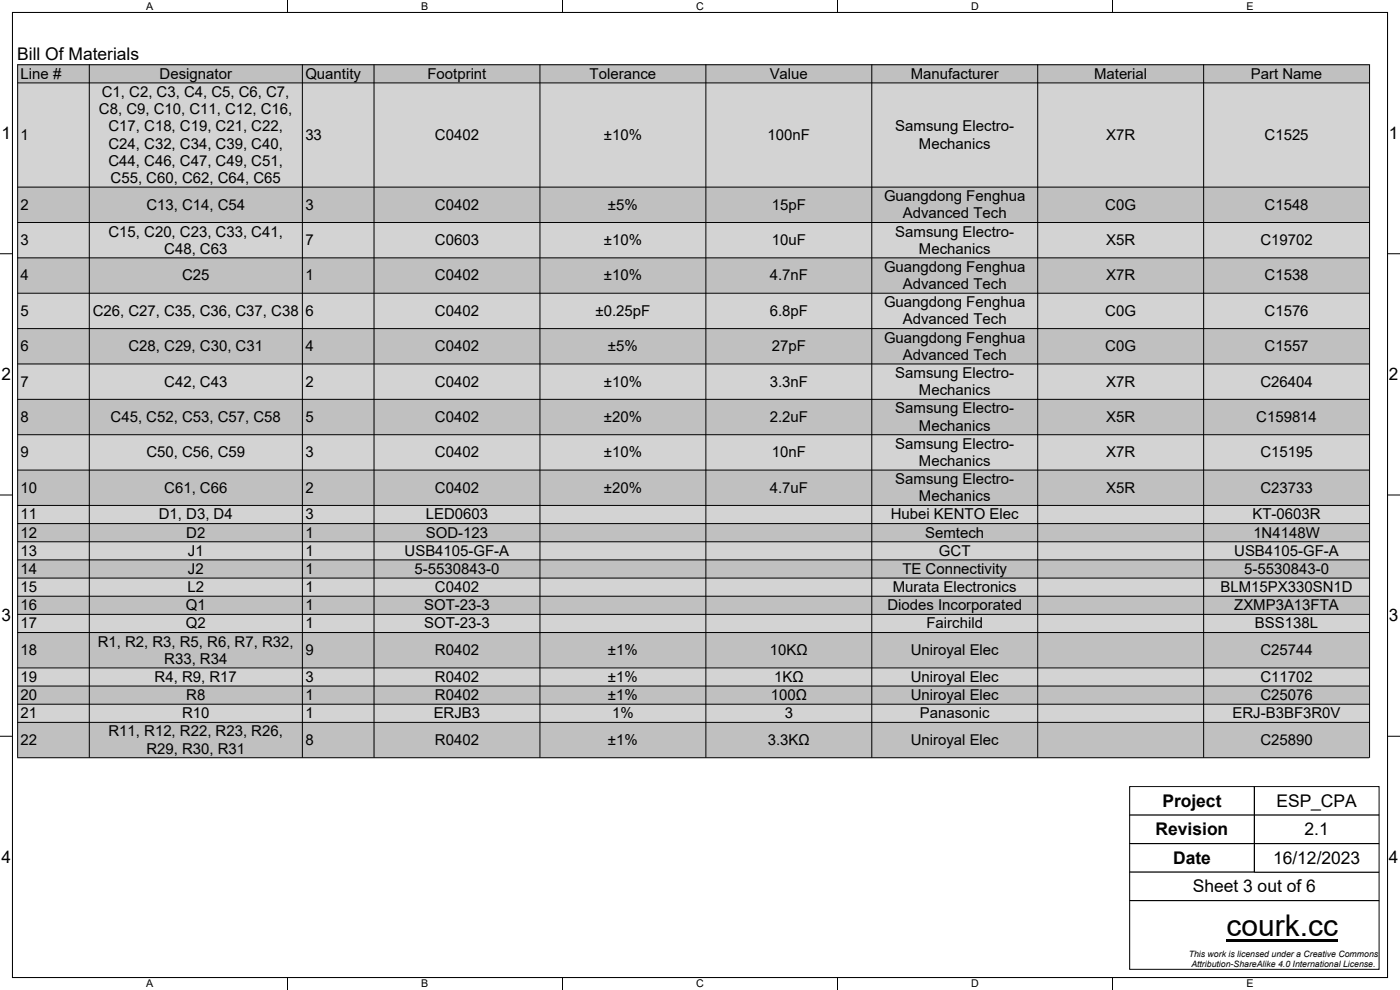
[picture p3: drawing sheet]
<svg xmlns="http://www.w3.org/2000/svg" width="297mm" height="210mm" viewBox="0 0 297 210" stroke-linecap="round" stroke-linejoin="round" font-family="sans-serif">
<defs><g id="words">
<text font-size="6.3" x="260.2" y="198.5">courk.cc</text>
<g font-size="3.7">
<text x="3.6" y="12.7">Bill Of Materials</text>
<text x="246.6" y="171.1">Project</text>
<text x="270.8" y="171.1">ESP_CPA</text>
<text x="245.2" y="177.2">Revision</text>
<text x="276.8" y="177.2">2.1</text>
<text x="248.9" y="183.2">Date</text>
<text x="270.1" y="183.2">16/12/2023</text>
<text x="253" y="189.2">Sheet 3 out of 6</text>
</g>
<g font-size="3.6">
<text x=".3" y="29.4">1</text>
<text x="294.7" y="29.4">1</text>
<text x=".3" y="80.6">2</text>
<text x="294.7" y="80.6">2</text>
<text x=".3" y="131.8">3</text>
<text x="294.7" y="131.8">3</text>
<text x=".3" y="183">4</text>
<text x="294.7" y="183">4</text>
</g>
<g font-size="3.2">
<text x="4.4" y="16.7">Line #</text>
<text x="33.9" y="16.7">Designator</text>
<text x="64.8" y="16.7">Quantity</text>
<text x="90.7" y="16.7">Footprint</text>
<text x="125.1" y="16.7">Tolerance</text>
<text x="163.3" y="16.7">Value</text>
<text x="193.2" y="16.7">Manufacturer</text>
<text x="232.1" y="16.7">Material</text>
<text x="265.4" y="16.7">Part Name</text>
<text x="21.6" y="20.6">C1, C2, C3, C4, C5, C6, C7,</text>
<text x="4.4" y="29.7">1</text>
<text x="21" y="24.2">C8, C9, C10, C11, C12, C16,</text>
<text x="23" y="27.9">C17, C18, C19, C21, C22,</text>
<text x="64.8" y="29.7">33</text>
<text x="92.3" y="29.7">C0402</text>
<text x="128.1" y="29.7">±10%</text>
<text x="162.8" y="29.7">100nF</text>
<text x="189.9" y="27.9">Samsung Electro-</text>
<text x="234.7" y="29.7">X7R</text>
<text x="268.3" y="29.7">C1525</text>
<text x="23" y="31.5">C24, C32, C34, C39, C40,</text>
<text x="23" y="35.2">C44, C46, C47, C49, C51,</text>
<text x="195" y="31.5">Mechanics</text>
<text x="23.5" y="38.8">C55, C60, C62, C64, C65</text>
<text x="4.4" y="44.5">2</text>
<text x="31" y="44.5">C13, C14, C54</text>
<text x="64.8" y="44.5">3</text>
<text x="92.3" y="44.5">C0402</text>
<text x="129" y="44.5">±5%</text>
<text x="163.7" y="44.5">15pF</text>
<text x="187.5" y="42.7">Guangdong Fenghua</text>
<text x="191.5" y="46.3">Advanced Tech</text>
<text x="234.5" y="44.5">C0G</text>
<text x="268.3" y="44.5">C1548</text>
<text x="4.4" y="52">3</text>
<text x="23" y="50.2">C15, C20, C23, C33, C41,</text>
<text x="34.8" y="53.8">C48, C63</text>
<text x="64.8" y="52">7</text>
<text x="92.3" y="52">C0603</text>
<text x="128.1" y="52">±10%</text>
<text x="163.7" y="52">10uF</text>
<text x="189.9" y="50.2">Samsung Electro-</text>
<text x="195" y="53.8">Mechanics</text>
<text x="234.7" y="52">X5R</text>
<text x="267.4" y="52">C19702</text>
<text x="4.4" y="59.5">4</text>
<text x="38.6" y="59.5">C25</text>
<text x="64.8" y="59.5">1</text>
<text x="92.3" y="59.5">C0402</text>
<text x="128.1" y="59.5">±10%</text>
<text x="163.3" y="59.5">4.7nF</text>
<text x="187.5" y="57.7">Guangdong Fenghua</text>
<text x="234.7" y="59.5">X7R</text>
<text x="268.3" y="59.5">C1538</text>
<text x="187.5" y="65.2">Guangdong Fenghua</text>
<text x="191.5" y="61.3">Advanced Tech</text>
<text x="4.4" y="67">5</text>
<text x="19.7" y="67">C26, C27, C35, C36, C37, C38</text>
<text x="64.8" y="67">6</text>
<text x="92.3" y="67">C0402</text>
<text x="126.3" y="67">±0.25pF</text>
<text x="163.3" y="67">6.8pF</text>
<text x="191.5" y="68.8">Advanced Tech</text>
<text x="234.5" y="67">C0G</text>
<text x="268.3" y="67">C1576</text>
<text x="4.4" y="74.5">6</text>
<text x="27.3" y="74.5">C28, C29, C30, C31</text>
<text x="64.8" y="74.5">4</text>
<text x="92.3" y="74.5">C0402</text>
<text x="129" y="74.5">±5%</text>
<text x="163.7" y="74.5">27pF</text>
<text x="187.5" y="72.7">Guangdong Fenghua</text>
<text x="191.5" y="76.3">Advanced Tech</text>
<text x="234.5" y="74.5">C0G</text>
<text x="268.3" y="74.5">C1557</text>
<text x="4.4" y="82">7</text>
<text x="34.8" y="82">C42, C43</text>
<text x="64.8" y="82">2</text>
<text x="92.3" y="82">C0402</text>
<text x="128.1" y="82">±10%</text>
<text x="163.3" y="82">3.3nF</text>
<text x="189.9" y="80.2">Samsung Electro-</text>
<text x="195" y="83.8">Mechanics</text>
<text x="234.7" y="82">X7R</text>
<text x="267.4" y="82">C26404</text>
<text x="4.4" y="89.5">8</text>
<text x="23.5" y="89.5">C45, C52, C53, C57, C58</text>
<text x="64.8" y="89.5">5</text>
<text x="92.3" y="89.5">C0402</text>
<text x="128.1" y="89.5">±20%</text>
<text x="163.3" y="89.5">2.2uF</text>
<text x="189.9" y="87.7">Samsung Electro-</text>
<text x="234.7" y="89.5">X5R</text>
<text x="266.5" y="89.5">C159814</text>
<text x="189.9" y="95.2">Samsung Electro-</text>
<text x="195" y="91.3">Mechanics</text>
<text x="4.4" y="97">9</text>
<text x="31" y="97">C50, C56, C59</text>
<text x="64.8" y="97">3</text>
<text x="92.3" y="97">C0402</text>
<text x="128.1" y="97">±10%</text>
<text x="163.7" y="97">10nF</text>
<text x="195" y="98.8">Mechanics</text>
<text x="234.7" y="97">X7R</text>
<text x="267.4" y="97">C15195</text>
<text x="4.4" y="104.5">10</text>
<text x="34.8" y="104.5">C61, C66</text>
<text x="64.8" y="104.5">2</text>
<text x="92.3" y="104.5">C0402</text>
<text x="128.1" y="104.5">±20%</text>
<text x="163.3" y="104.5">4.7uF</text>
<text x="189.9" y="102.7">Samsung Electro-</text>
<text x="195" y="106.3">Mechanics</text>
<text x="234.7" y="104.5">X5R</text>
<text x="267.4" y="104.5">C23733</text>
<text x="4.4" y="110.2">11</text>
<text x="33.7" y="110.2">D1, D3, D4</text>
<text x="64.8" y="110.2">3</text>
<text x="90.3" y="110.2">LED0603</text>
<text x="189" y="110.2">Hubei KENTO Elec</text>
<text x="265.7" y="110.2">KT-0603R</text>
<text x="4.4" y="114">12</text>
<text x="4.4" y="117.9">13</text>
<text x="39.5" y="114">D2</text>
<text x="39.9" y="117.9">J1</text>
<text x="64.8" y="114">1</text>
<text x="64.8" y="117.9">1</text>
<text x="85.8" y="117.9">USB4105-GF-A</text>
<text x="90.3" y="114">SOD-123</text>
<text x="196.3" y="114">Semtech</text>
<text x="199.2" y="117.9">GCT</text>
<text x="261.8" y="117.9">USB4105-GF-A</text>
<text x="265.9" y="114">1N4148W</text>
<text x="4.4" y="121.7">14</text>
<text x="4.4" y="125.6">15</text>
<text x="39.8" y="125.6">L2</text>
<text x="39.9" y="121.7">J2</text>
<text x="64.8" y="121.7">1</text>
<text x="64.8" y="125.6">1</text>
<text x="87.9" y="121.7">5-5530843-0</text>
<text x="92.3" y="125.6">C0402</text>
<text x="189.4" y="125.6">Murata Electronics</text>
<text x="191.4" y="121.7">TE Connectivity</text>
<text x="258.9" y="125.6">BLM15PX330SN1D</text>
<text x="263.9" y="121.7">5-5530843-0</text>
<text x="4.4" y="129.4">16</text>
<text x="39.4" y="129.4">Q1</text>
<text x="64.8" y="129.4">1</text>
<text x="90" y="129.4">SOT-23-3</text>
<text x="188.3" y="129.4">Diodes Incorporated</text>
<text x="261.8" y="129.4">ZXMP3A13FTA</text>
<text x="4.4" y="133.3">17</text>
<text x="20.7" y="137.1">R1, R2, R3, R5, R6, R7, R32,</text>
<text x="39.4" y="133.3">Q2</text>
<text x="64.8" y="133.3">1</text>
<text x="90" y="133.3">SOT-23-3</text>
<text x="196.5" y="133.3">Fairchild</text>
<text x="266.2" y="133.3">BSS138L</text>
<text x="4.4" y="139">18</text>
<text x="34.8" y="140.8">R33, R34</text>
<text x="64.8" y="139">9</text>
<text x="92.3" y="139">R0402</text>
<text x="129" y="139">±1%</text>
<text x="163.3" y="139">10KΩ</text>
<text x="193.2" y="139">Uniroyal Elec</text>
<text x="267.4" y="139">C25744</text>
<text x="4.4" y="144.7">19</text>
<text x="4.4" y="148.5">20</text>
<text x="32.8" y="144.7">R4, R9, R17</text>
<text x="39.5" y="148.5">R8</text>
<text x="64.8" y="144.7">3</text>
<text x="64.8" y="148.5">1</text>
<text x="92.3" y="144.7">R0402</text>
<text x="92.3" y="148.5">R0402</text>
<text x="129" y="144.7">±1%</text>
<text x="129" y="148.5">±1%</text>
<text x="163.5" y="148.5">100Ω</text>
<text x="164.2" y="144.7">1KΩ</text>
<text x="193.2" y="144.7">Uniroyal Elec</text>
<text x="193.2" y="148.5">Uniroyal Elec</text>
<text x="267.4" y="144.7">C11702</text>
<text x="267.4" y="148.5">C25076</text>
<text x="4.4" y="152.4">21</text>
<text x="38.6" y="152.4">R10</text>
<text x="64.8" y="152.4">1</text>
<text x="92" y="152.4">ERJB3</text>
<text x="129.9" y="152.4">1%</text>
<text x="166.5" y="152.4">3</text>
<text x="195.1" y="152.4">Panasonic</text>
<text x="261.5" y="152.4">ERJ-B3BF3R0V</text>
<text x="4.4" y="158">22</text>
<text x="23" y="156.2">R11, R12, R22, R23, R26,</text>
<text x="31" y="159.9">R29, R30, R31</text>
<text x="64.8" y="158">8</text>
<text x="92.3" y="158">R0402</text>
<text x="129" y="158">±1%</text>
<text x="162.9" y="158">3.3KΩ</text>
<text x="193.2" y="158">Uniroyal Elec</text>
<text x="267.4" y="158">C25890</text>
</g>
<g font-size="2.3">
<text x="31" y="2.1">A</text>
<text x="89.4" y="2.1">B</text>
<text x="147.7" y="2.1">C</text>
<text x="206" y="2.1">D</text>
<text x="264.4" y="2.1">E</text>
<text x="31" y="209.5">A</text>
<text x="89.4" y="209.5">B</text>
<text x="147.7" y="209.5">C</text>
<text x="206" y="209.5">D</text>
<text x="264.4" y="209.5">E</text>
</g>
<g font-size="1.9">
<text x="252.2" y="203">This work is licensed under a Creative Commons</text>
<text x="252.7" y="205.2">Attribution-ShareAlike 4.0 International License.</text>
</g>
</g></defs>
<g fill="none" stroke="#000" stroke-width=".21">
<path d="M2.6 2.6h291.8v204.8h-291.8zM61 0v2.6M119.3 0v2.6M177.7 0v2.6M236 0v2.6M0 53.8h2.6M294.4 53.8h2.6M0 105h2.6M294.4 105h2.6M0 156.2h2.6M294.4 156.2h2.6M61 207.4v2.6"/>
<path d="M119.3 207.4v2.6M177.7 207.4v2.6M236 207.4v2.6"/>
</g>
<path d="M239.7 167h26.3v5.8h-26.3z" fill="#fff"/>
<path d="M266.1 166.9v6h-26.5" fill="none" stroke="#000" stroke-width=".21"/>
<path d="M239.7 173h26.3v5.9h-26.3z" fill="#fff"/>
<path d="M239.6 172.9h26.5v6.1h-26.5" fill="none" stroke="#000" stroke-width=".21"/>
<path d="M239.7 179.1h26.3v5.8h-26.3z" fill="#fff"/>
<path d="M239.6 179h26.5v6h-26.5" fill="none" stroke="#000" stroke-width=".21"/>
<path d="M239.7 185.1h52.8v5.8h-52.8z" fill="#fff"/>
<path d="M239.6 185h53M239.6 191h53" fill="none" stroke="#000" stroke-width=".21"/>
<path d="M239.7 191.1h52.8v14.4h-52.8z" fill="#fff"/>
<path d="M239.6 191h53" fill="none" stroke="#000" stroke-width=".21"/>
<path d="M266.2 167h26.3v5.8h-26.3z" fill="#fff"/>
<path d="M266.1 166.9v6h26.5" fill="none" stroke="#000" stroke-width=".21"/>
<path d="M266.2 173h26.3v5.9h-26.3z" fill="#fff"/>
<path d="M292.6 172.9h-26.5v6.1h26.5" fill="none" stroke="#000" stroke-width=".21"/>
<path d="M266.2 179.1h26.3v5.8h-26.3z" fill="#fff"/>
<path d="M239.6 166.9h53v38.7h-53zM292.6 179h-26.5v6h26.5" fill="none" stroke="#000" stroke-width=".21"/>
<path d="M260.2 199.2h23.7v.4h-23.7z" fill="#000"/>
<path d="M3.7 13.7h286.8v3.9h-286.8z" fill="#c0c0c0"/>
<path d="M3.7 17.6h286.8v22.1h-286.8z" fill="#d3d3d3"/>
<path d="M3.7 39.7h286.8v7.5h-286.8z" fill="#c0c0c0"/>
<path d="M3.7 47.2h286.8v7.5h-286.8z" fill="#d3d3d3"/>
<path d="M3.7 54.7h286.8v7.5h-286.8z" fill="#c0c0c0"/>
<path d="M3.7 62.2h286.8v7.5h-286.8z" fill="#d3d3d3"/>
<path d="M3.7 69.7h286.8v7.5h-286.8z" fill="#c0c0c0"/>
<path d="M3.7 77.2h286.8v7.5h-286.8z" fill="#d3d3d3"/>
<path d="M3.7 84.7h286.8v7.5h-286.8z" fill="#c0c0c0"/>
<path d="M3.7 92.2h286.8v7.5h-286.8z" fill="#d3d3d3"/>
<path d="M3.7 99.7h286.8v7.5h-286.8z" fill="#c0c0c0"/>
<path d="M3.7 107.2h286.8v3.9h-286.8z" fill="#d3d3d3"/>
<path d="M3.7 111.1h286.8v3.8h-286.8z" fill="#c0c0c0"/>
<path d="M3.7 114.9h286.8v3.9h-286.8z" fill="#d3d3d3"/>
<path d="M3.7 118.8h286.8v3.8h-286.8z" fill="#c0c0c0"/>
<path d="M3.7 122.6h286.8v3.9h-286.8z" fill="#d3d3d3"/>
<path d="M3.7 126.5h286.8v3.8h-286.8z" fill="#c0c0c0"/>
<path d="M3.7 130.3h286.8v3.9h-286.8z" fill="#d3d3d3"/>
<path d="M3.7 134.2h286.8v7.5h-286.8z" fill="#c0c0c0"/>
<path d="M3.7 141.7h286.8v3.8h-286.8z" fill="#d3d3d3"/>
<path d="M3.7 145.5h286.8v3.9h-286.8z" fill="#c0c0c0"/>
<path d="M3.7 149.4h286.8v3.8h-286.8z" fill="#d3d3d3"/>
<path d="M3.7 153.2h286.8v7.5h-286.8z" fill="#c0c0c0"/>
<g fill="none" stroke="#000" stroke-width=".21">
<path d="M3.7 17.6h286.7M18.9 13.7v146.9M64.1 13.7v146.9M79.3 13.7v146.9M114.5 13.7v146.9M149.7 13.7v146.9M184.9 13.7v146.9M220.1 13.7v146.9M255.3 13.7v146.9M290.4 13.7h-286.7v146.9M290.5 13.7v146.9M3.7 39.7h286.7"/>
<path d="M3.7 47.2h286.7M3.7 54.7h286.7M3.7 62.2h286.7M3.7 69.7h286.7M3.7 77.2h286.7M3.7 84.7h286.7M3.7 92.2h286.7M3.7 99.7h286.7M3.7 107.2h286.7M3.7 111.1h286.7M3.7 114.9h286.7M3.7 118.8h286.7"/>
<path d="M3.7 122.6h286.7M3.7 126.5h286.7M3.7 130.3h286.7M3.7 134.2h286.7M3.7 141.7h286.7M3.7 145.5h286.7M3.7 149.4h286.7M3.7 153.2h286.7M3.7 160.7h286.7"/>
</g>
<use href="#words"/>
</svg>
